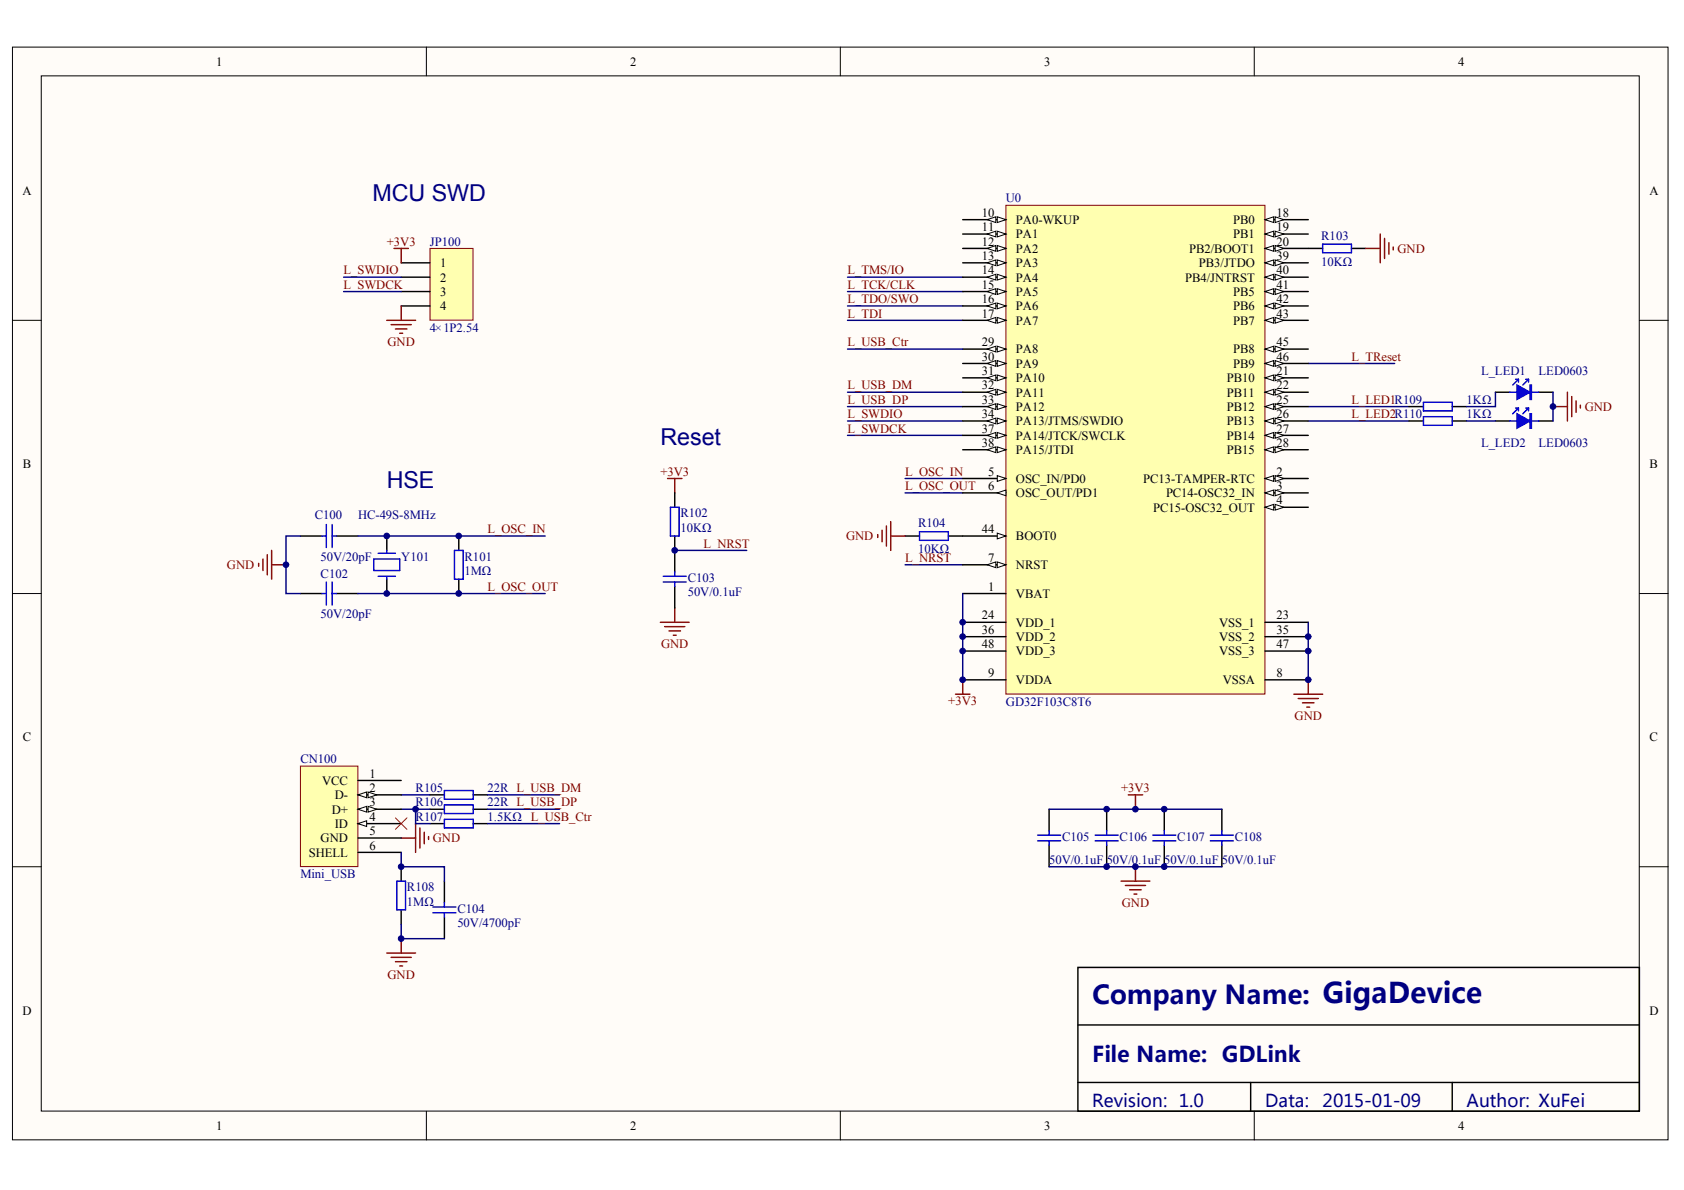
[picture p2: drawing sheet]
<svg xmlns="http://www.w3.org/2000/svg" width="297mm" height="210mm" viewBox="0 0 297 210" stroke-linecap="round" stroke-linejoin="round" font-family="sans-serif">
<defs><g id="words">
<text font-size="4.6" fill="#000080" x="192.7" y="177">Company Name: GigaDevice</text>
<g font-size="4.1" fill="#000080">
<text x="65.7" y="35.4">MCU SWD</text>
<text x="116.5" y="78.5">Reset</text>
<text x="68.2" y="86.1">HSE</text>
</g>
<text font-size="3.8" fill="#000080" x="192.7" y="187.4">File Name: GDLink</text>
<g font-size="3.1" fill="#000080">
<text x="192.7" y="195.3">Revision: 1.0</text>
<text x="223.1" y="195.3">Data:</text>
<text x="233.3" y="195.3">2015-01-09</text>
<text x="258.7" y="195.3">Author: XuFei</text>
</g>
<g font-size="2.2">
<text x="38.2" y="11.6">1</text>
<text x="111.2" y="11.6">2</text>
<text x="184.2" y="11.6">3</text>
<text x="257.2" y="11.6">4</text>
<text x="4" y="34.4">A</text>
<text x="290.9" y="34.4">A</text>
<text x="173.2" y="38.2">10</text>
<text x="173.2" y="40.8">11</text>
<text x="179.2" y="39.5">PA0-WKUP</text>
<text x="217.5" y="39.5">PB0</text>
<text x="225.2" y="38.2">18</text>
<text x="225.2" y="40.8">19</text>
<text x="77.6" y="47.1">1</text>
<text x="173.2" y="43.3">12</text>
<text x="173.2" y="45.9">13</text>
<text x="179.2" y="42.1">PA1</text>
<text x="179.2" y="44.6">PA2</text>
<text x="179.2" y="47.1">PA3</text>
<text x="209.8" y="44.6">PB2/BOOT1</text>
<text x="211.5" y="47.1">PB3/JTDO</text>
<text x="217.5" y="42.1">PB1</text>
<text x="225.2" y="43.3">20</text>
<text x="225.2" y="45.9">39</text>
<text x="77.6" y="49.7">2</text>
<text x="77.6" y="52.2">3</text>
<text x="173.2" y="48.4">14</text>
<text x="173.2" y="50.9">15</text>
<text x="173.2" y="53.5">16</text>
<text x="179.2" y="49.7">PA4</text>
<text x="179.2" y="52.2">PA5</text>
<text x="209" y="49.7">PB4/JNTRST</text>
<text x="217.5" y="52.2">PB5</text>
<text x="225.2" y="48.4">40</text>
<text x="225.2" y="50.9">41</text>
<text x="225.2" y="53.5">42</text>
<text x="77.6" y="54.7">4</text>
<text x="173.2" y="56">17</text>
<text x="179.2" y="54.7">PA6</text>
<text x="179.2" y="57.3">PA7</text>
<text x="217.5" y="54.7">PB6</text>
<text x="217.5" y="57.3">PB7</text>
<text x="225.2" y="56">43</text>
<text x="173.2" y="61.1">29</text>
<text x="173.2" y="63.6">30</text>
<text x="179.2" y="62.3">PA8</text>
<text x="179.2" y="64.9">PA9</text>
<text x="217.5" y="62.3">PB8</text>
<text x="217.5" y="64.9">PB9</text>
<text x="225.2" y="61.1">45</text>
<text x="225.2" y="63.6">46</text>
<text x="173.2" y="66.2">31</text>
<text x="173.2" y="68.7">32</text>
<text x="173.2" y="71.2">33</text>
<text x="179.2" y="67.4">PA10</text>
<text x="179.2" y="70">PA11</text>
<text x="216.4" y="67.4">PB10</text>
<text x="216.4" y="70">PB11</text>
<text x="225.2" y="66.2">21</text>
<text x="225.2" y="68.7">22</text>
<text x="225.2" y="71.2">25</text>
<text x="173.2" y="73.8">34</text>
<text x="173.2" y="76.3">37</text>
<text x="179.2" y="72.5">PA12</text>
<text x="179.2" y="75">PA13/JTMS/SWDIO</text>
<text x="179.2" y="77.6">PA14/JTCK/SWCLK</text>
<text x="216.4" y="72.5">PB12</text>
<text x="216.4" y="75">PB13</text>
<text x="216.4" y="77.6">PB14</text>
<text x="225.2" y="73.8">26</text>
<text x="225.2" y="76.3">27</text>
<text x="4" y="82.6">B</text>
<text x="173.2" y="78.8">38</text>
<text x="174.3" y="83.9">5</text>
<text x="179.2" y="80.1">PA15/JTDI</text>
<text x="216.4" y="80.1">PB15</text>
<text x="225.2" y="78.8">28</text>
<text x="225.2" y="83.9">2</text>
<text x="291" y="82.6">B</text>
<text x="174.3" y="86.4">6</text>
<text x="179.2" y="85.2">OSC_IN/PD0</text>
<text x="179.2" y="87.7">OSC_OUT/PD1</text>
<text x="201.7" y="85.2">PC13-TAMPER-RTC</text>
<text x="205.7" y="87.7">PC14-OSC32_IN</text>
<text x="225.2" y="86.4">3</text>
<text x="225.2" y="89">4</text>
<text x="173.2" y="94.1">44</text>
<text x="179.2" y="95.3">BOOT0</text>
<text x="203.4" y="90.2">PC15-OSC32_OUT</text>
<text x="174.3" y="99.1">7</text>
<text x="179.2" y="100.4">NRST</text>
<text x="174.3" y="104.2">1</text>
<text x="179.2" y="105.5">VBAT</text>
<text x="173.2" y="109.3">24</text>
<text x="173.2" y="111.8">36</text>
<text x="179.2" y="110.5">VDD_1</text>
<text x="179.2" y="113.1">VDD_2</text>
<text x="215.1" y="110.5">VSS_1</text>
<text x="215.1" y="113.1">VSS_2</text>
<text x="225.2" y="109.3">23</text>
<text x="225.2" y="111.8">35</text>
<text x="173.2" y="114.3">48</text>
<text x="174.3" y="119.4">9</text>
<text x="179.2" y="115.6">VDD_3</text>
<text x="215.1" y="115.6">VSS_3</text>
<text x="225.2" y="114.3">47</text>
<text x="225.2" y="119.4">8</text>
<text x="179.2" y="120.7">VDDA</text>
<text x="215.7" y="120.7">VSSA</text>
<text x="4" y="130.8">C</text>
<text x="291" y="130.8">C</text>
<text x="65.2" y="137.2">1</text>
<text x="56.8" y="138.4">VCC</text>
<text x="58.5" y="143.5">D+</text>
<text x="59" y="141">D-</text>
<text x="65.2" y="139.7">2</text>
<text x="65.2" y="142.2">3</text>
<text x="56.5" y="148.6">GND</text>
<text x="59" y="146">ID</text>
<text x="65.2" y="144.8">4</text>
<text x="65.2" y="147.3">5</text>
<text x="65.2" y="149.9">6</text>
<text x="54.5" y="151.1">SHELL</text>
<text x="4" y="179">D</text>
<text x="290.9" y="179">D</text>
<text x="38.2" y="199.3">1</text>
<text x="111.2" y="199.3">2</text>
<text x="184.2" y="199.3">3</text>
<text x="257.2" y="199.3">4</text>
</g>
<g font-size="2.2" fill="#000080">
<text x="177.4" y="35.7">U0</text>
<text x="75.8" y="43.3">JP100</text>
<text x="233" y="42.3">R103</text>
<text x="233" y="46.9">10KΩ</text>
<text x="75.8" y="58.5">4×1P2.54</text>
<text x="258.7" y="71.2">1KΩ</text>
<text x="261.2" y="66.2">L_LED1</text>
<text x="271.4" y="66.2">LED0603</text>
<text x="258.7" y="73.8">1KΩ</text>
<text x="261.2" y="78.8">L_LED2</text>
<text x="271.4" y="78.8">LED0603</text>
<text x="55.5" y="91.5">C100</text>
<text x="63.1" y="91.5">HC-49S-8MHz</text>
<text x="120" y="91.3">R102</text>
<text x="120" y="93.8">10KΩ</text>
<text x="161.9" y="93">R104</text>
<text x="56.5" y="98.9">50V/20pF</text>
<text x="56.5" y="101.9">C102</text>
<text x="70.8" y="98.9">Y101</text>
<text x="81.9" y="98.9">R101</text>
<text x="81.9" y="101.4">1MΩ</text>
<text x="161.9" y="97.6">10KΩ</text>
<text x="121.3" y="102.7">C103</text>
<text x="121.3" y="105.2">50V/0.1uF</text>
<text x="56.5" y="109">50V/20pF</text>
<text x="177.4" y="124.5">GD32F103C8T6</text>
<text x="53" y="134.6">CN100</text>
<text x="73.3" y="139.7">R105</text>
<text x="73.3" y="142.2">R106</text>
<text x="86" y="139.7">22R L_USB_DM</text>
<text x="86" y="142.2">22R L_USB_DP</text>
<text x="73.3" y="144.8">R107</text>
<text x="86" y="144.8">1.5KΩ</text>
<text x="187.3" y="148.3">C105</text>
<text x="197.5" y="148.3">C106</text>
<text x="207.7" y="148.3">C107</text>
<text x="217.8" y="148.3">C108</text>
<text x="53" y="154.9">Mini_USB</text>
<text x="185" y="152.4">50V/0.1uF</text>
<text x="195.2" y="152.4">50V/0.1uF 50V/0.1uF</text>
<text x="215.5" y="152.4">50V/0.1uF</text>
<text x="71.8" y="157.2">R108</text>
<text x="71.8" y="159.7">1MΩ</text>
<text x="80.7" y="161">C104</text>
<text x="80.7" y="163.6">50V/4700pF</text>
</g>
<g font-size="2.2" fill="#800000">
<text x="68.2" y="43.3">+3V3</text>
<text x="246.5" y="44.6">GND</text>
<text x="60.6" y="48.4">L_SWDIO</text>
<text x="60.6" y="50.9">L_SWDCK</text>
<text x="149.5" y="48.4">L_TMS/IO</text>
<text x="149.5" y="53.5">L_TDO/SWO</text>
<text x="149.5" y="50.9">L_TCK/CLK</text>
<text x="149.5" y="56">L_TDI</text>
<text x="68.4" y="61">GND</text>
<text x="149.5" y="61.1">L_USB_Ctr</text>
<text x="238.4" y="63.6">L_TReset</text>
<text x="149.5" y="71.2">L_USB_DP</text>
<text x="149.5" y="68.7">L_USB_DM</text>
<text x="238.4" y="71.2">L_LED1R109</text>
<text x="149.5" y="73.8">L_SWDIO</text>
<text x="149.5" y="76.3">L_SWDCK</text>
<text x="238.4" y="73.8">L_LED2R110</text>
<text x="279.5" y="72.5">GND</text>
<text x="116.5" y="83.9">+3V3</text>
<text x="159.7" y="83.9">L_OSC_IN</text>
<text x="159.7" y="86.4">L_OSC_OUT</text>
<text x="86" y="94.1">L_OSC_IN</text>
<text x="149.2" y="95.3">GND</text>
<text x="40" y="100.4">GND</text>
<text x="124.1" y="96.6">L_NRST</text>
<text x="159.7" y="99.1">L_NRST</text>
<text x="86" y="104.2">L_OSC_OUT</text>
<text x="116.6" y="114.3">GND</text>
<text x="167.3" y="124.4">+3V3</text>
<text x="228.3" y="127">GND</text>
<text x="197.7" y="139.7">+3V3</text>
<text x="76.4" y="148.6">GND</text>
<text x="93.6" y="144.8">L_USB_Ctr</text>
<text x="197.9" y="159.9">GND</text>
<text x="68.4" y="172.6">GND</text>
</g>
</g></defs>
<g fill="#fffcf8" stroke="#000" stroke-width=".18">
<path d="M2.2 8.3h292v192.8h-292z"/>
<path d="M7.3 13.4h281.8v182.6h-281.8z"/>
</g>
<path d="M75.2 8.3v5.1M148.2 8.3v5.1M221.2 8.3v5.1M2.2 56.5h5.1M289.2 56.5h5.1M2.2 104.7h5.1M289.2 104.7h5.1M2.2 152.9h5.1M289.2 152.9h5.1M75.2 196v5.1M148.2 196v5.1M221.2 196v5.1" fill="none" stroke="#000" stroke-width=".18"/>
<g fill="none" stroke="#000" stroke-width=".25">
<path d="M53 94.5h3.8M59.3 94.5h3.8M68.2 94.5v2.6M80.9 94.5v2.6M119 86.9v2.6M119 94.5v6.4M159.7 94.5h2.5M167.3 94.5h2.5M53 104.7h3.8M59.3 104.7h3.8M68.2 102.2v2.5M80.9 102.2v2.5"/>
<path d="M119 103.4v3.8M185 142.7v3.8M185 149.1v3.8M195.2 142.7v3.8M195.2 149.1v3.8M205.4 142.7v3.8M205.4 149.1v3.8M215.5 142.7v3.8M215.5 149.1v3.8M190.1 170.6h99.1v25.4h-99.1zM190.1 180.8h99.1M190.1 190.9h99.1"/>
<path d="M220.6 190.9v5.1M256.2 190.9v5.1"/>
</g>
<path d="M230.8 64.1h15.2M230.8 71.7h17.7M230.8 74.3h17.7M53 94.5h-2.6v10.2h2.6M63.1 94.5h33.1M119 97.1h12.7M159.7 99.6h10.1M159.7 84.4h10.1M159.7 86.9h10.1M63.1 104.7h33.1" fill="none" stroke="#000080" stroke-width=".25"/>
<g fill="none" stroke="#00f" stroke-width=".25">
<path d="M56.8 94.5h.8M57.6 92.5v4.1M58.6 94.5h.7M58.6 92.5v4.1M65.9 98.6h4.6v2h-4.6zM66.7 97.6h3.1M68.2 97.1v.5M80.2 97.1h1.5v5.1h-1.5zM118.3 89.5h1.5v5h-1.5zM162.2 93.8h5.1v1.5h-5.1zM56.8 104.7h.8M57.6 102.7v4"/>
<path d="M58.6 102.7v4M58.6 104.7h.7M66.7 101.7h3.1M68.2 101.7v.5M117 101.7h4.1M117 102.7h4.1M119 100.9v.8M119 102.7v.7M183 147.3h4.1M183 148.3h4.1M185 146.5v.8M185 148.3v.8"/>
<path d="M193.2 147.3h4M193.2 148.3h4M195.2 146.5v.8M195.2 148.3v.8M203.3 147.3h4.1M203.3 148.3h4.1M205.4 146.5v.8M205.4 148.3v.8M213.5 147.3h4.1M213.5 148.3h4.1M215.5 146.5v.8M215.5 148.3v.8"/>
</g>
<g fill="none" stroke="#800000" stroke-width=".25">
<path d="M45.6 99.4v.5M46.4 98.6v2M47.1 97.8v3.6M47.9 97.1v5.1M47.9 99.6h2.5M117.7 84.4h2.6M119 84.4v2.5M154.8 94.3v.5M155.6 93.5v2.1M156.4 92.8v3.5M157.1 92v5.1M157.1 94.5h2.6"/>
<path d="M116.5 109.8h5.1M117.2 110.5h3.6M118 111.3h2M118.8 112.1h.5M119 107.2v2.6M230.8 119.9v2.6M228.2 122.5h5.1M229 123.2h3.5M229.7 124h2.1M230.5 124.7h.5M197.7 155.4h5.1M198.5 156.2h3.6"/>
<path d="M199 140.2h2.6M199.3 156.9h2M200 157.7h.5M200.3 140.2v2.5M200.3 152.9v2.5"/>
</g>
<path d="M75.8 43.8h7.6v12.7h-7.6z" fill="#ffffb0" stroke="#800000" stroke-width=".18"/>
<path d="M70.8 46.4h5M70.8 48.9h5M70.8 51.4h5M70.8 54h5" fill="none" stroke="#000" stroke-width=".25"/>
<path d="M68.2 56.5h5.1M69 57.3h3.5M69.5 43.8h2.5M69.8 58h2M70.5 58.8h.5M70.8 43.8v2.6M70.8 54v2.5M169.8 119.9v2.6M168.5 122.5h2.6" fill="none" stroke="#800000" stroke-width=".25"/>
<path d="M60.6 48.9h10.2M60.6 51.4h10.2M149.5 48.9h20.3M149.5 51.4h20.3M149.5 54h20.3M149.5 56.5h20.3M149.5 76.8h20.3M149.5 74.3h20.3M149.5 69.2h20.3M149.5 71.7h20.3M185 142.7h30.5M185 152.9h30.5" fill="none" stroke="#000080" stroke-width=".25"/>
<path d="M177.4 36.2h45.7v86.2h-45.7z" fill="#ffffb0" stroke="#800000" stroke-width=".18"/>
<path d="M169.8 94.5h7.6" fill="none" stroke="#000" stroke-width=".25"/>
<path d="M175.9 94l1.5 .5-1.5 .6z" fill="#fffcf8" stroke="#000" stroke-width=".18"/>
<path d="M169.8 99.6h7.6" fill="none" stroke="#000" stroke-width=".25"/>
<g fill="#fffcf8" stroke="#000" stroke-width=".18">
<path d="M175.9 99.1l1.5 .5-1.5 .5z"/>
<path d="M174.1 99.6l1.6-.5v1z"/>
</g>
<path d="M169.8 84.4h7.6" fill="none" stroke="#000" stroke-width=".25"/>
<path d="M175.9 83.9l1.5 .5-1.5 .5z" fill="#fffcf8" stroke="#000" stroke-width=".18"/>
<path d="M169.8 86.9h7.6" fill="none" stroke="#000" stroke-width=".25"/>
<path d="M175.9 86.9l1.5-.5v1z" fill="#fffcf8" stroke="#000" stroke-width=".18"/>
<path d="M169.8 38.7h7.6" fill="none" stroke="#000" stroke-width=".25"/>
<g fill="#fffcf8" stroke="#000" stroke-width=".18">
<path d="M175.9 38.2l1.5 .5-1.5 .6z"/>
<path d="M174.1 38.7l1.6-.5v1.1z"/>
</g>
<path d="M169.8 41.3h7.6" fill="none" stroke="#000" stroke-width=".25"/>
<g fill="#fffcf8" stroke="#000" stroke-width=".18">
<path d="M175.9 40.8l1.5 .5-1.5 .5z"/>
<path d="M174.1 41.3l1.6-.5v1z"/>
</g>
<path d="M169.8 43.8h7.6" fill="none" stroke="#000" stroke-width=".25"/>
<g fill="#fffcf8" stroke="#000" stroke-width=".18">
<path d="M175.9 43.3l1.5 .5-1.5 .5z"/>
<path d="M174.1 43.8l1.6-.5v1z"/>
</g>
<path d="M169.8 46.4h7.6" fill="none" stroke="#000" stroke-width=".25"/>
<g fill="#fffcf8" stroke="#000" stroke-width=".18">
<path d="M175.9 45.8l1.5 .6-1.5 .5z"/>
<path d="M174.1 46.4l1.6-.6v1.1z"/>
</g>
<path d="M169.8 48.9h7.6" fill="none" stroke="#000" stroke-width=".25"/>
<g fill="#fffcf8" stroke="#000" stroke-width=".18">
<path d="M175.9 48.4l1.5 .5-1.5 .5z"/>
<path d="M174.1 48.9l1.6-.5v1z"/>
</g>
<path d="M169.8 51.4h7.6" fill="none" stroke="#000" stroke-width=".25"/>
<g fill="#fffcf8" stroke="#000" stroke-width=".18">
<path d="M175.9 50.9l1.5 .5-1.5 .5z"/>
<path d="M174.1 51.4l1.6-.5v1z"/>
</g>
<path d="M169.8 54h7.6" fill="none" stroke="#000" stroke-width=".25"/>
<g fill="#fffcf8" stroke="#000" stroke-width=".18">
<path d="M175.9 53.5l1.5 .5-1.5 .5z"/>
<path d="M174.1 54l1.6-.5v1z"/>
</g>
<path d="M169.8 56.5h7.6" fill="none" stroke="#000" stroke-width=".25"/>
<g fill="#fffcf8" stroke="#000" stroke-width=".18">
<path d="M175.9 56l1.5 .5-1.5 .5z"/>
<path d="M174.1 56.5l1.6-.5v1z"/>
</g>
<path d="M169.8 61.6h7.6" fill="none" stroke="#000" stroke-width=".25"/>
<g fill="#fffcf8" stroke="#000" stroke-width=".18">
<path d="M175.9 61.1l1.5 .5-1.5 .5z"/>
<path d="M174.1 61.6l1.6-.5v1z"/>
</g>
<path d="M169.8 64.1h7.6" fill="none" stroke="#000" stroke-width=".25"/>
<g fill="#fffcf8" stroke="#000" stroke-width=".18">
<path d="M175.9 63.6l1.5 .5-1.5 .5z"/>
<path d="M174.1 64.1l1.6-.5v1z"/>
</g>
<path d="M169.8 66.6h7.6" fill="none" stroke="#000" stroke-width=".25"/>
<g fill="#fffcf8" stroke="#000" stroke-width=".18">
<path d="M175.9 66.1l1.5 .5-1.5 .6z"/>
<path d="M174.1 66.6l1.6-.5v1.1z"/>
</g>
<path d="M169.8 69.2h7.6" fill="none" stroke="#000" stroke-width=".25"/>
<g fill="#fffcf8" stroke="#000" stroke-width=".18">
<path d="M175.9 68.7l1.5 .5-1.5 .5z"/>
<path d="M174.1 69.2l1.6-.5v1z"/>
</g>
<path d="M169.8 71.7h7.6" fill="none" stroke="#000" stroke-width=".25"/>
<g fill="#fffcf8" stroke="#000" stroke-width=".18">
<path d="M175.9 71.2l1.5 .5-1.5 .5z"/>
<path d="M174.1 71.7l1.6-.5v1z"/>
</g>
<path d="M169.8 74.3h7.6" fill="none" stroke="#000" stroke-width=".25"/>
<g fill="#fffcf8" stroke="#000" stroke-width=".18">
<path d="M175.9 73.8l1.5 .5-1.5 .5z"/>
<path d="M174.1 74.3l1.6-.5v1z"/>
</g>
<path d="M169.8 76.8h7.6" fill="none" stroke="#000" stroke-width=".25"/>
<g fill="#fffcf8" stroke="#000" stroke-width=".18">
<path d="M175.9 76.3l1.5 .5-1.5 .5z"/>
<path d="M174.1 76.8l1.6-.5v1z"/>
</g>
<path d="M169.8 79.3h7.6" fill="none" stroke="#000" stroke-width=".25"/>
<g fill="#fffcf8" stroke="#000" stroke-width=".18">
<path d="M175.9 78.8l1.5 .5-1.5 .5z"/>
<path d="M174.1 79.3l1.6-.5v1z"/>
</g>
<path d="M223.1 38.7h7.7" fill="none" stroke="#000" stroke-width=".25"/>
<g fill="#fffcf8" stroke="#000" stroke-width=".18">
<path d="M223.1 38.7l1.6-.5v1.1z"/>
<path d="M224.9 38.2l1.5 .5-1.5 .6z"/>
</g>
<path d="M223.1 41.3h7.7" fill="none" stroke="#000" stroke-width=".25"/>
<g fill="#fffcf8" stroke="#000" stroke-width=".18">
<path d="M223.1 41.3l1.6-.5v1z"/>
<path d="M224.9 40.8l1.5 .5-1.5 .5z"/>
</g>
<path d="M223.1 43.8h7.7" fill="none" stroke="#000" stroke-width=".25"/>
<g fill="#fffcf8" stroke="#000" stroke-width=".18">
<path d="M223.1 43.8l1.6-.5v1z"/>
<path d="M224.9 43.3l1.5 .5-1.5 .5z"/>
</g>
<path d="M223.1 46.4h7.7" fill="none" stroke="#000" stroke-width=".25"/>
<g fill="#fffcf8" stroke="#000" stroke-width=".18">
<path d="M223.1 46.4l1.6-.6v1.1z"/>
<path d="M224.9 45.8l1.5 .6-1.5 .5z"/>
</g>
<path d="M223.1 48.9h7.7" fill="none" stroke="#000" stroke-width=".25"/>
<g fill="#fffcf8" stroke="#000" stroke-width=".18">
<path d="M223.1 48.9l1.6-.5v1z"/>
<path d="M224.9 48.4l1.5 .5-1.5 .5z"/>
</g>
<path d="M223.1 51.4h7.7" fill="none" stroke="#000" stroke-width=".25"/>
<g fill="#fffcf8" stroke="#000" stroke-width=".18">
<path d="M223.1 51.4l1.6-.5v1z"/>
<path d="M224.9 50.9l1.5 .5-1.5 .5z"/>
</g>
<path d="M223.1 54h7.7" fill="none" stroke="#000" stroke-width=".25"/>
<g fill="#fffcf8" stroke="#000" stroke-width=".18">
<path d="M223.1 54l1.6-.5v1z"/>
<path d="M224.9 53.5l1.5 .5-1.5 .5z"/>
</g>
<path d="M223.1 56.5h7.7" fill="none" stroke="#000" stroke-width=".25"/>
<g fill="#fffcf8" stroke="#000" stroke-width=".18">
<path d="M223.1 56.5l1.6-.5v1z"/>
<path d="M224.9 56l1.5 .5-1.5 .5z"/>
</g>
<path d="M223.1 61.6h7.7" fill="none" stroke="#000" stroke-width=".25"/>
<g fill="#fffcf8" stroke="#000" stroke-width=".18">
<path d="M223.1 61.6l1.6-.5v1z"/>
<path d="M224.9 61.1l1.5 .5-1.5 .5z"/>
</g>
<path d="M223.1 64.1h7.7" fill="none" stroke="#000" stroke-width=".25"/>
<g fill="#fffcf8" stroke="#000" stroke-width=".18">
<path d="M223.1 64.1l1.6-.5v1z"/>
<path d="M224.9 63.6l1.5 .5-1.5 .5z"/>
</g>
<path d="M223.1 66.6h7.7" fill="none" stroke="#000" stroke-width=".25"/>
<g fill="#fffcf8" stroke="#000" stroke-width=".18">
<path d="M223.1 66.6l1.6-.5v1.1z"/>
<path d="M224.9 66.1l1.5 .5-1.5 .6z"/>
</g>
<path d="M223.1 69.2h7.7" fill="none" stroke="#000" stroke-width=".25"/>
<g fill="#fffcf8" stroke="#000" stroke-width=".18">
<path d="M223.1 69.2l1.6-.5v1z"/>
<path d="M224.9 68.7l1.5 .5-1.5 .5z"/>
</g>
<path d="M223.1 71.7h7.7" fill="none" stroke="#000" stroke-width=".25"/>
<g fill="#fffcf8" stroke="#000" stroke-width=".18">
<path d="M223.1 71.7l1.6-.5v1z"/>
<path d="M224.9 71.2l1.5 .5-1.5 .5z"/>
</g>
<path d="M223.1 74.3h7.7" fill="none" stroke="#000" stroke-width=".25"/>
<g fill="#fffcf8" stroke="#000" stroke-width=".18">
<path d="M223.1 74.3l1.6-.5v1z"/>
<path d="M224.9 73.8l1.5 .5-1.5 .5z"/>
</g>
<path d="M223.1 76.8h7.7" fill="none" stroke="#000" stroke-width=".25"/>
<g fill="#fffcf8" stroke="#000" stroke-width=".18">
<path d="M223.1 76.8l1.6-.5v1z"/>
<path d="M224.9 76.3l1.5 .5-1.5 .5z"/>
</g>
<path d="M223.1 79.3h7.7" fill="none" stroke="#000" stroke-width=".25"/>
<g fill="#fffcf8" stroke="#000" stroke-width=".18">
<path d="M223.1 79.3l1.6-.5v1z"/>
<path d="M224.9 78.8l1.5 .5-1.5 .5z"/>
</g>
<path d="M223.1 84.4h7.7" fill="none" stroke="#000" stroke-width=".25"/>
<g fill="#fffcf8" stroke="#000" stroke-width=".18">
<path d="M223.1 84.4l1.6-.5v1z"/>
<path d="M224.9 83.9l1.5 .5-1.5 .5z"/>
</g>
<path d="M223.1 86.9h7.7" fill="none" stroke="#000" stroke-width=".25"/>
<g fill="#fffcf8" stroke="#000" stroke-width=".18">
<path d="M223.1 86.9l1.6-.5v1z"/>
<path d="M224.9 86.4l1.5 .5-1.5 .5z"/>
</g>
<path d="M223.1 89.5h7.7" fill="none" stroke="#000" stroke-width=".25"/>
<g fill="#fffcf8" stroke="#000" stroke-width=".18">
<path d="M223.1 89.5l1.6-.5v1z"/>
<path d="M224.9 89l1.5 .5-1.5 .5z"/>
</g>
<g fill="none" stroke="#000" stroke-width=".25">
<path d="M230.8 43.8h2.5M238.4 43.8h2.5M248.5 74.3h2.6M248.5 71.7h2.6M256.2 74.3h2.5M256.2 71.7h2.5M263.8 69.2h2.5M263.8 74.3h2.5M271.4 69.2h2.5M271.4 74.3h2.5M169.8 104.7h7.6M169.8 109.8h7.6"/>
<path d="M169.8 112.3h7.6M169.8 114.8h7.6M169.8 119.9h7.6M223.1 109.8h7.7M223.1 112.3h7.7M223.1 114.8h7.7M223.1 119.9h7.7M70.8 152.9v2.5M75.8 140.2h2.6M75.8 142.7h2.6M75.8 145.3h2.6M78.4 155.4v3.8"/>
<path d="M83.5 140.2h2.5M83.5 142.7h2.5M83.5 145.3h2.5M70.8 160.5v2.5M78.4 161.8v3.8"/>
</g>
<g fill="none" stroke="#000080" stroke-width=".25">
<path d="M149.5 61.6h20.3M258.7 74.3h5.1M263.8 69.2v2.5h-5.1M273.9 69.2v5.1M169.8 104.7v15.2M230.8 109.8v10.1M70.8 140.2h5M70.8 142.7h5M73.3 142.7v2.6h2.5M86 140.2h12.7M86 142.7h12.7M86 145.3h12.7"/>
<path d="M70.8 163v2.6h7.6"/>
</g>
<g fill="#00f" stroke="#00f" stroke-width=".25">
<path d="M267.6 67.9l2.3 1.3-2.3 1.3z"/>
<path d="M267.6 73l2.3 1.3-2.3 1.2z"/>
<path d="M269.9 67.9h.2v2.6h-.2z" fill-rule="evenodd"/>
<path d="M269.9 73h.2v2.5h-.2z" fill-rule="evenodd"/>
</g>
<g fill="none" stroke="#00f" stroke-width=".25">
<path d="M233.3 43.1h5.1v1.5h-5.1zM251.1 71h5.1v1.5h-5.1zM251.1 73.5h5.1v1.5h-5.1zM266.3 69.2h1.3M266.3 74.3h1.3M267.3 66.9h.5M267.3 72h.5M267.8 66.9l-1 1M267.8 66.9v.5M267.8 72v.5M267.8 72l-1 1M269.1 66.9h.5"/>
<path d="M269.1 72h.5M269.6 66.9l-1 1M269.6 66.9v.5M269.6 72v.5M269.6 72l-1 1M270.1 69.2h1.3M270.1 74.3h1.3M78.4 139.4h5.1v1.6h-5.1zM70 155.4h1.5v5.1h-1.5zM76.4 160h4M78.4 142h5.1v1.5h-5.1zM78.4 144.5h5.1v1.5h-5.1z"/>
<path d="M78.4 159.2v.8M76.4 161h4M78.4 161v.8"/>
</g>
<g fill="none" stroke="#800000" stroke-width=".25">
<path d="M240.9 43.8h2.6M243.5 41.3v5.1M244.2 42v3.6M245 42.8v2M245.7 43.6v.5M273.9 71.7h2.6M276.5 69.2v5.1M277.2 69.9v3.6M278 70.7v2M278.8 71.5v.5M70.8 147.8h2.5M73.3 145.3v5.1"/>
<path d="M74.1 146v3.6M74.8 146.8v2M75.6 147.6v.5M68.2 168.1h5.1M69 168.9h3.5M69.8 169.6h2M70.5 170.4h.5M70.8 165.6v2.5"/>
</g>
<path d="M53 135.1h10.1v17.8h-10.1z" fill="#ffffb0" stroke="#800000" stroke-width=".18"/>
<path d="M63.1 137.7h7.7M63.1 140.2h7.7" fill="none" stroke="#000" stroke-width=".25"/>
<g fill="#fffcf8" stroke="#000" stroke-width=".18">
<path d="M63.1 140.2l1.6-.5v1z"/>
<path d="M64.9 139.7l1.5 .5-1.5 .5z"/>
</g>
<path d="M63.1 142.7h7.7" fill="none" stroke="#000" stroke-width=".25"/>
<g fill="#fffcf8" stroke="#000" stroke-width=".18">
<path d="M63.1 142.7l1.6-.5v1z"/>
<path d="M64.9 142.2l1.5 .5-1.5 .5z"/>
</g>
<path d="M63.1 145.3h7.7" fill="none" stroke="#000" stroke-width=".25"/>
<path d="M63.1 145.3l1.6-.5v1z" fill="#fffcf8" stroke="#000" stroke-width=".18"/>
<path d="M63.1 147.8h7.7M63.1 150.4h7.7" fill="none" stroke="#000" stroke-width=".25"/>
<path d="M70.8 150.4v2.5h7.6v2.5" fill="none" stroke="#000080" stroke-width=".25"/>
<path d="M69.8 144.3l2 2M71.8 144.3l-2 2" fill="none" stroke="#f00" stroke-width=".18"/>
<g fill="#000080" stroke="#000080" stroke-width=".18">
<circle cx="50.4" cy="99.6" r=".49"/>
<circle cx="68.2" cy="104.7" r=".49"/>
<circle cx="68.2" cy="94.5" r=".49"/>
<circle cx="70.8" cy="165.6" r=".49"/>
<circle cx="70.8" cy="152.9" r=".49"/>
<circle cx="73.3" cy="142.7" r=".49"/>
<circle cx="80.9" cy="104.7" r=".49"/>
<circle cx="80.9" cy="94.5" r=".49"/>
<circle cx="119" cy="97.1" r=".49"/>
<circle cx="169.8" cy="119.9" r=".49"/>
<circle cx="169.8" cy="114.8" r=".49"/>
<circle cx="169.8" cy="112.3" r=".49"/>
<circle cx="169.8" cy="109.8" r=".49"/>
<circle cx="195.2" cy="152.9" r=".49"/>
<circle cx="195.2" cy="142.7" r=".49"/>
<circle cx="200.3" cy="152.9" r=".49"/>
<circle cx="200.3" cy="142.7" r=".49"/>
<circle cx="205.4" cy="152.9" r=".49"/>
<circle cx="205.4" cy="142.7" r=".49"/>
<circle cx="230.7" cy="119.9" r=".49"/>
<circle cx="230.7" cy="114.8" r=".49"/>
<circle cx="230.7" cy="112.3" r=".49"/>
<circle cx="273.9" cy="71.7" r=".49"/>
</g>
<use href="#words"/>
</svg>
